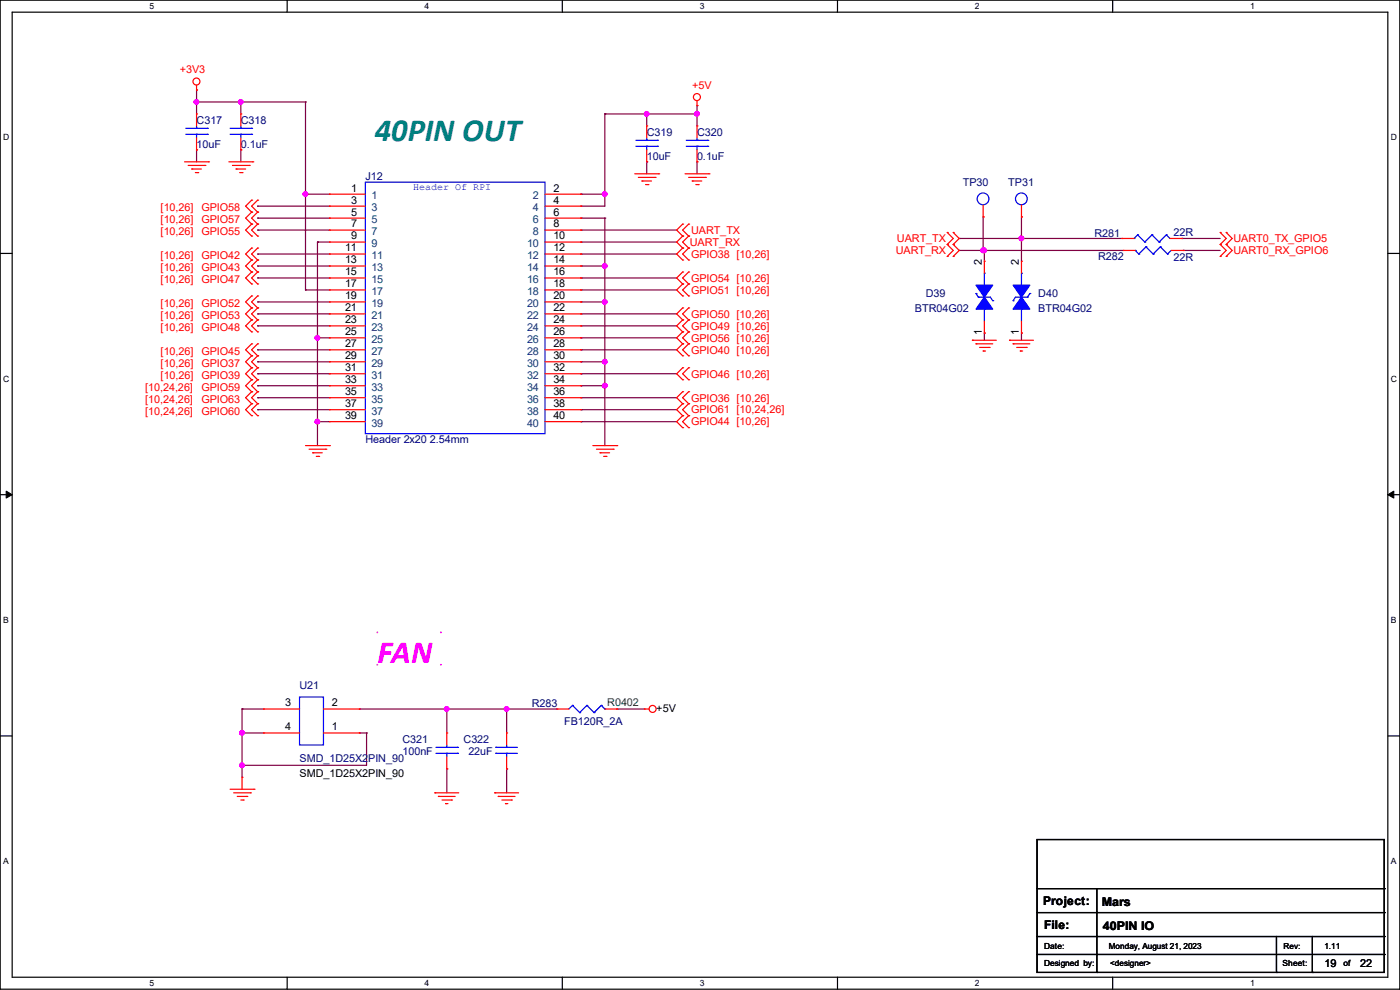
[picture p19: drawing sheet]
<svg xmlns="http://www.w3.org/2000/svg" width="297mm" height="210mm" viewBox="0 0 297 210" stroke-linecap="round" stroke-linejoin="round" font-family="sans-serif">
<defs><g id="words">
<text font-size="6.9" fill="#008080" x="79.5" y="29.9">40PIN OUT</text>
<text font-size="6.9" fill="#f0f" x="80.1" y="140.7">FAN</text>
<g font-size="2.5">
<text x="221.3" y="191.9">Project:</text>
<text x="221.5" y="197">File:</text>
<text x="233.7" y="192.2">Mars</text>
<text x="234" y="197.2">40PIN IO</text>
</g>
<g font-size="2.3" fill="#f00">
<text x="38.1" y="15.6">+3V3</text>
<text x="146.9" y="18.9">+5V</text>
<text x="34.1" y="44.8">[10,26]</text>
<text x="34.1" y="47.3">[10,26]</text>
<text x="42.7" y="44.8">GPIO58</text>
<text x="42.7" y="47.3">GPIO57</text>
<text x="34.1" y="49.9">[10,26]</text>
<text x="42.7" y="49.9">GPIO55</text>
<text x="146.3" y="52.2">UART_RX</text>
<text x="146.6" y="49.6">UART_TX</text>
<text x="190" y="53.9">UART_RX</text>
<text x="190.3" y="51.4">UART_TX</text>
<text x="261.7" y="51.4">UART0_TX_GPIO5</text>
<text x="261.7" y="53.9">UART0_RX_GPIO6</text>
<text x="34.1" y="57.5">[10,26]</text>
<text x="34.1" y="54.9">[10,26]</text>
<text x="42.7" y="57.5">GPIO43</text>
<text x="42.7" y="54.9">GPIO42</text>
<text x="146.6" y="59.8">GPIO54 [10,26]</text>
<text x="146.6" y="54.7">GPIO38 [10,26]</text>
<text x="34.1" y="65.1">[10,26]</text>
<text x="34.1" y="60">[10,26]</text>
<text x="42.7" y="65.1">GPIO52</text>
<text x="42.7" y="60">GPIO47</text>
<text x="146.6" y="62.3">GPIO51 [10,26]</text>
<text x="34.1" y="70.2">[10,26]</text>
<text x="34.1" y="67.6">[10,26]</text>
<text x="42.7" y="70.2">GPIO48</text>
<text x="42.7" y="67.6">GPIO53</text>
<text x="146.6" y="67.4">GPIO50 [10,26]</text>
<text x="146.6" y="69.9">GPIO49 [10,26]</text>
<text x="34.1" y="77.8">[10,26]</text>
<text x="34.1" y="75.3">[10,26]</text>
<text x="42.7" y="77.8">GPIO37</text>
<text x="42.7" y="75.3">GPIO45</text>
<text x="146.6" y="72.5">GPIO56 [10,26]</text>
<text x="146.6" y="75">GPIO40 [10,26]</text>
<text x="30.8" y="82.9">[10,24,26]</text>
<text x="34.1" y="80.3">[10,26]</text>
<text x="42.7" y="80.3">GPIO39</text>
<text x="42.7" y="82.9">GPIO59</text>
<text x="146.6" y="80.1">GPIO46 [10,26]</text>
<text x="30.8" y="88">[10,24,26]</text>
<text x="30.8" y="85.4">[10,24,26]</text>
<text x="42.7" y="88">GPIO60</text>
<text x="42.7" y="85.4">GPIO63</text>
<text x="146.6" y="87.7">GPIO61 [10,24,26]</text>
<text x="146.6" y="85.2">GPIO36 [10,26]</text>
<text x="146.6" y="90.3">GPIO44 [10,26]</text>
</g>
<g font-size="2.3" fill="#000080">
<text x="41.7" y="26.2">C317</text>
<text x="51.1" y="26.2">C318</text>
<text x="137.2" y="28.8">C319</text>
<text x="147.9" y="28.8">C320</text>
<text x="41.7" y="31.3">10uF</text>
<text x="51.1" y="31.3">0.1uF</text>
<text x="137.2" y="33.9">10uF</text>
<text x="147.9" y="33.9">0.1uF</text>
<text x="77.5" y="38.2">J12</text>
<text x="204.3" y="39.5">TP30</text>
<text x="213.9" y="39.5">TP31</text>
<text x="232.2" y="50.4">R281</text>
<text x="249" y="50.1">22R</text>
<text x="233" y="55.2">R282</text>
<text x="249" y="55.5">22R</text>
<text x="196.4" y="63.1">D39</text>
<text x="220.3" y="63.1">D40</text>
<text x="194.1" y="66.1">BTR04G02</text>
<text x="220.3" y="66.1">BTR04G02</text>
<text x="77.5" y="94.1">Header 2x20 2.54mm</text>
<text x="63.5" y="146.1">U21</text>
<text x="112.8" y="149.9">R283</text>
<text x="119.7" y="153.8">FB120R_2A</text>
<text x="63.5" y="161.6">SMD_1D25X2PIN_90</text>
<text x="85.4" y="157.6">C321</text>
<text x="85.4" y="160.1">100nF</text>
<text x="98.3" y="157.6">C322</text>
<text x="99.4" y="160.1">22uF</text>
</g>
<g font-size="2.3">
<text x="74.5" y="40.6">1</text>
<text x="117.4" y="40.6">2</text>
<text x="74.5" y="43.2">3</text>
<text x="74.5" y="45.7">5</text>
<text x="117.4" y="43.2">4</text>
<text x="117.4" y="45.7">6</text>
<text x="73.2" y="53.3">11</text>
<text x="74.5" y="48.3">7</text>
<text x="74.5" y="50.8">9</text>
<text x="117.4" y="48.3">8</text>
<text x="117.4" y="50.8">10</text>
<text x="117.4" y="53.3">12</text>
<text x="73.2" y="55.9">13</text>
<text x="73.2" y="58.4">15</text>
<text x="117.4" y="55.9">14</text>
<text x="117.4" y="58.4">16</text>
<text x="208.3" y="56.2" transform="rotate(-90 208.3 56.2)">2</text>
<text x="216.2" y="56.2" transform="rotate(-90 216.2 56.2)">2</text>
<text x="73.2" y="61">17</text>
<text x="73.2" y="63.5">19</text>
<text x="117.4" y="61">18</text>
<text x="117.4" y="63.5">20</text>
<text x="73.2" y="66">21</text>
<text x="73.2" y="68.6">23</text>
<text x="73.2" y="71.1">25</text>
<text x="117.4" y="66">22</text>
<text x="117.4" y="68.6">24</text>
<text x="117.4" y="71.1">26</text>
<text x="208.3" y="71.2" transform="rotate(-90 208.3 71.2)">1</text>
<text x="216.2" y="71.2" transform="rotate(-90 216.2 71.2)">1</text>
<text x="73.2" y="73.7">27</text>
<text x="73.2" y="76.2">29</text>
<text x="117.4" y="73.7">28</text>
<text x="117.4" y="76.2">30</text>
<text x="73.2" y="78.7">31</text>
<text x="73.2" y="81.3">33</text>
<text x="73.2" y="83.8">35</text>
<text x="117.4" y="78.7">32</text>
<text x="117.4" y="81.3">34</text>
<text x="117.4" y="83.8">36</text>
<text x="73.2" y="86.4">37</text>
<text x="73.2" y="88.9">39</text>
<text x="117.4" y="86.4">38</text>
<text x="117.4" y="88.9">40</text>
<text x="60.5" y="149.9">3</text>
<text x="70.4" y="149.9">2</text>
<text x="60.5" y="154.9">4</text>
<text x="70.4" y="154.9">1</text>
<text x="139.2" y="151">+5V</text>
<text x="63.5" y="164.9">SMD_1D25X2PIN_90</text>
<text x="281" y="205.1">19</text>
<text x="288.6" y="205.1">22</text>
</g>
<g font-size="2.3" fill="#004080">
<text x="78.8" y="42.2">1</text>
<text x="78.8" y="44.8">3</text>
<text x="78.8" y="47.3">5</text>
<text x="113.1" y="42.2">2</text>
<text x="113.1" y="44.8">4</text>
<text x="113.1" y="47.3">6</text>
<text x="78.8" y="49.9">7</text>
<text x="78.8" y="52.4">9</text>
<text x="111.8" y="52.4">10</text>
<text x="113.1" y="49.9">8</text>
<text x="78.8" y="54.9">11</text>
<text x="78.8" y="57.5">13</text>
<text x="111.8" y="54.9">12</text>
<text x="111.8" y="57.5">14</text>
<text x="78.8" y="60">15</text>
<text x="78.8" y="62.6">17</text>
<text x="78.8" y="65.1">19</text>
<text x="111.8" y="60">16</text>
<text x="111.8" y="62.6">18</text>
<text x="111.8" y="65.1">20</text>
<text x="78.8" y="67.6">21</text>
<text x="78.8" y="70.2">23</text>
<text x="111.8" y="67.6">22</text>
<text x="111.8" y="70.2">24</text>
<text x="78.8" y="72.7">25</text>
<text x="78.8" y="75.3">27</text>
<text x="78.8" y="77.8">29</text>
<text x="111.8" y="72.7">26</text>
<text x="111.8" y="75.3">28</text>
<text x="111.8" y="77.8">30</text>
<text x="78.8" y="80.3">31</text>
<text x="78.8" y="82.9">33</text>
<text x="111.8" y="80.3">32</text>
<text x="111.8" y="82.9">34</text>
<text x="78.8" y="85.4">35</text>
<text x="78.8" y="88">37</text>
<text x="111.8" y="85.4">36</text>
<text x="111.8" y="88">38</text>
<text x="78.8" y="90.5">39</text>
<text x="111.8" y="90.5">40</text>
</g>
<text font-size="2.3" fill="#008000" x="128.8" y="149.7">R0402</text>
<text font-size="2.1" fill="#00f" x="87.7" y="40.3">Header Of RPI</text>
<g font-size="1.8">
<text x="31.7" y="1.9">5</text>
<text x="90.1" y="1.9">4</text>
<text x="148.5" y="1.9">3</text>
<text x="206.8" y="1.9">2</text>
<text x="265.2" y="1.9">1</text>
<text x=".7" y="29.8">D</text>
<text x="295.1" y="29.8">D</text>
<text x=".7" y="80.9">C</text>
<text x="295.1" y="80.9">C</text>
<text x=".7" y="132.1">B</text>
<text x="295.1" y="132.1">B</text>
<text x=".7" y="183.3">A</text>
<text x="295.1" y="183.3">A</text>
<text x="221.5" y="201.3">Date:</text>
<text x="235.2" y="201.3">Monday, August 21, 2023</text>
<text x="281" y="201.3">1.11</text>
<text x="31.7" y="209.2">5</text>
<text x="90.1" y="209.2">4</text>
<text x="148.5" y="209.2">3</text>
<text x="206.8" y="209.2">2</text>
<text x="221.5" y="204.9">Designed by:</text>
<text x="235.5" y="204.9">&lt;designer&gt;</text>
<text x="265.2" y="209.2">1</text>
<text x="272.1" y="204.9">Sheet:</text>
<text x="285" y="204.9">of</text>
</g>
<text font-size="1.7" x="272.3" y="201.3">Rev:</text>
</g></defs>
<path d="M0 0h297v209.8h-297zM2.6 2.6h291.8v204.7h-291.8z" fill="none" stroke="#000" stroke-width=".25"/>
<g fill="#fff">
<path d="M31.7 .3h1v2h-1z"/>
<path d="M31.7 207.6h1v1.9h-1z"/>
</g>
<path d="M60.9 0v2.6M60.9 207.3v2.5" fill="none" stroke="#000" stroke-width=".25"/>
<g fill="#fff">
<path d="M90.1 .3h1v2h-1z"/>
<path d="M90.1 207.6h1v1.9h-1z"/>
</g>
<path d="M119.3 0v2.6M119.3 207.3v2.5" fill="none" stroke="#000" stroke-width=".25"/>
<g fill="#fff">
<path d="M148.5 .3h.9v2h-.9z"/>
<path d="M148.5 207.6h.9v1.9h-.9z"/>
</g>
<path d="M177.7 0v2.6M177.7 207.3v2.5" fill="none" stroke="#000" stroke-width=".25"/>
<g fill="#fff">
<path d="M206.8 .3h1v2h-1z"/>
<path d="M206.8 207.6h1v1.9h-1z"/>
</g>
<path d="M236.1 0v2.6M236.1 207.3v2.5" fill="none" stroke="#000" stroke-width=".25"/>
<g fill="#fff">
<path d="M265.2 .3h1v2h-1z"/>
<path d="M265.2 207.6h1v1.9h-1z"/>
<path d="M.7 28.2h1.2v1.9h-1.2z"/>
<path d="M295.1 28.2h1.2v1.9h-1.2z"/>
<path d="M.7 79.3h1.2v2h-1.2z"/>
<path d="M295.1 79.3h1.2v2h-1.2z"/>
</g>
<path d="M0 53.8h2.6M294.4 53.8h2.6" fill="none" stroke="#000" stroke-width=".25"/>
<g fill="#fff">
<path d="M.7 130.5h1.2v2h-1.2z"/>
<path d="M295.1 130.5h1.1v2h-1.1z"/>
</g>
<path d="M0 104.9h2.6M294.4 104.9h2.6" fill="none" stroke="#000" stroke-width=".25"/>
<path d="M1.3 104.2l1.3 .7-1.3 .8zM294.4 104.9l1.3-.7v1.5z" fill="#000" stroke="#000" stroke-width=".21"/>
<g fill="#fff">
<path d="M.7 181.7h1.2v2h-1.2z"/>
<path d="M295.1 181.7h1.1v2h-1.1z"/>
</g>
<path d="M0 156.1h2.6M294.4 156.1h2.6" fill="none" stroke="#000" stroke-width=".25"/>
<path d="M79.9 134h.3v.3h-.3zM93.3 134h.4v.3h-.4zM93.3 140.8h.4v.4h-.4zM79.9 140.8h.3v.4h-.3z" fill-rule="evenodd" fill="#f0f"/>
<g fill="none" stroke="#800040" stroke-width=".25">
<path d="M41.7 19.1h.1M41.7 19.1v5.1M41.7 31.8h.1M41.7 21.6h.1M41.7 31.8v2.5M41.7 21.6h23.1M51.1 31.8h.1M51.1 21.6h.1M51.1 21.6v2.6M51.1 31.8v2.5M64.8 21.6h.1M64.8 21.6v39.9"/>
<path d="M128.3 24.2h.1M128.3 24.2v19.5h-5.1M128.3 24.2h19.6M137.2 34.3h.1M137.2 24.2h.1M137.2 24.2v2.5M137.2 34.3v2.6M147.9 22.4h.1M147.9 34.3h.1M147.9 24.2h.1M147.9 22.4v4.3M147.9 34.3v2.6"/>
<path d="M54.7 46.3h.1M54.7 48.8h.1M54.7 53.9h.1M54.7 56.4h.1M54.7 43.7h.1M54.7 59h.1M54.7 56.4h15.2M54.7 46.3h15.2M54.7 48.8h15.2M54.7 43.7h15.2M54.7 53.9h15.2M54.7 59h15.2"/>
<path d="M64.8 41.2h.1M64.8 41.2h5.1M67.4 51.4h.1M67.4 51.4v43.1M67.4 51.4h2.5M123.2 56.4h.1M123.2 46.3h.1M123.2 48.8h.1M123.2 43.7h.1M123.2 41.2h.1M123.2 53.9h.1M123.2 59h.1"/>
<path d="M123.2 51.4h.1M123.2 51.4h20.4M123.2 41.2h5.1M123.2 56.4h5.1M123.2 46.3h5.1M123.2 48.8h20.4M123.2 53.9h20.4M123.2 59h20.4M128.3 46.3h.1M128.3 56.4h.1M128.3 41.2h.1M128.3 46.3v48.2"/>
<path d="M203.5 53.1h.1M203.5 50.6h.1M203.5 53.1h34.8M203.5 50.6h34.5M208.6 53.1h.1M208.6 46h.1M208.6 46v7.1M208.8 53.1h.1M208.8 53.1v2.3M216.7 50.6h.1M216.7 46h.1M216.7 46v9.4"/>
<path d="M250.7 50.6h.1M250.7 50.6h8.2M251 53.1h.1M251 53.1h7.9M54.7 74.2h.1M54.7 76.8h.1M54.7 79.3h.1M54.7 64.1h.1M54.7 66.6h.1M54.7 69.1h.1M54.7 76.8h15.2M54.7 64.1h15.2"/>
<path d="M54.7 69.1h15.2M54.7 74.2h15.2M54.7 79.3h15.2M54.7 66.6h15.2M64.8 61.5h.1M64.8 61.5h5.1M67.4 71.7h.1M67.4 71.7h2.5M123.2 76.8h.1M123.2 64.1h.1M123.2 69.1h.1M123.2 71.7h.1"/>
<path d="M123.2 74.2h.1M123.2 79.3h.1M123.2 61.5h.1M123.2 66.6h.1M123.2 61.5h20.4M123.2 71.7h20.4M123.2 76.8h5.1M123.2 64.1h5.1M123.2 69.1h20.4M123.2 74.2h20.4M123.2 79.3h20.4M123.2 66.6h20.4"/>
<path d="M128.3 76.8h.1M128.3 64.1h.1M208.8 70.7h.1M208.8 70.7v1.5M216.7 70.7h.1M216.7 70.7v1.5M54.7 81.8h.1M54.7 84.4h.1M54.7 86.9h.1M54.7 81.8h15.2M54.7 84.4h15.2M54.7 86.9h15.2"/>
<path d="M67.4 89.5h.1M67.4 89.5h2.5M123.2 81.8h.1M123.2 84.4h.1M123.2 86.9h.1M123.2 89.5h.1M123.2 89.5h20.4M123.2 81.8h5.1M123.2 84.4h20.4M123.2 86.9h20.4M128.3 81.8h.1M51.4 150.4h.1"/>
<path d="M51.4 155.5h.1M51.4 150.4h4.5M51.4 150.4v14.5M51.4 155.5h4.5M76.2 150.4h.1M76.2 155.5h.1M76.2 150.4h42M76.2 155.5h1.6M77.8 155.5h.1M77.8 155.5v6.8h-26.4M94.8 150.4h.1M94.8 150.4v5.1"/>
<path d="M107.5 150.4h.1M107.5 150.4v5.1M130.9 150.4h.1M130.9 150.4h5.8M51.4 162.3h.1M94.8 163.1h.1M94.8 163.1v5.1M107.5 163.1h.1M107.5 163.1v5.1"/>
</g>
<g fill="#f0f" stroke="#f0f" stroke-width=".25">
<circle cx="64.8" cy="41.2" r=".49"/>
<circle cx="67.3" cy="89.4" r=".49"/>
<circle cx="67.3" cy="71.6" r=".49"/>
<circle cx="128.3" cy="81.8" r=".49"/>
<circle cx="128.3" cy="76.7" r=".49"/>
<circle cx="128.3" cy="56.4" r=".49"/>
<circle cx="128.3" cy="41.2" r=".49"/>
<circle cx="128.3" cy="64" r=".49"/>
<circle cx="51.1" cy="21.6" r=".49"/>
<circle cx="41.7" cy="21.6" r=".49"/>
<circle cx="51.3" cy="155.5" r=".49"/>
<circle cx="107.5" cy="150.4" r=".49"/>
<circle cx="208.6" cy="53.1" r=".49"/>
<circle cx="216.7" cy="50.6" r=".49"/>
<circle cx="208.8" cy="53.1" r=".49"/>
<circle cx="137.2" cy="24.2" r=".49"/>
<circle cx="147.8" cy="24.2" r=".49"/>
<circle cx="94.8" cy="150.4" r=".49"/>
<circle cx="51.3" cy="162.3" r=".49"/>
</g>
<g fill="none" stroke="#f00" stroke-width=".25">
<path d="M41.7 19.1h.1M41.7 18.1v1M39.2 34.3h5M39.9 35.1h3.6M40.7 35.9h.1M40.7 35.9h2M41.4 36.6h.6M41.7 24.2h.1M41.7 31.8h.1M41.7 24.2v2.5M41.7 29.3v2.5M42 36.6h.1"/>
<path d="M43.5 35.1h.1M44.2 34.3h.1M48.6 34.3h5M49.3 35.1h3.6M50.1 35.9h.1M50.1 35.9h2M50.8 36.6h.6M51.1 24.2h.1M51.1 31.8h.1M51.1 24.2v2.5M51.1 29.3v2.5M51.4 36.6h.1"/>
<path d="M52.9 35.1h.1M53.6 34.3h.1M134.7 36.9h5M135.4 37.6h3.6M136.2 38.4h.1M136.2 38.4h2M136.9 39.2h.6M137.2 26.7h.1M137.2 34.3h.1M137.2 26.7v2.6M137.2 31.8v2.5M137.5 39.2h.1"/>
<path d="M139 37.6h.1M139.7 36.9h.1M145.3 36.9h5.1M146.1 37.6h3.5M146.9 38.4h.1M146.9 38.4h2M147.6 39.2h.5M147.9 22.4h.1M147.9 26.7h.1M147.9 34.3h.1M147.9 21.4v1M147.9 26.7v2.6"/>
<path d="M147.9 31.8v2.5M148.1 39.2h.1M149.6 37.6h.1M150.4 36.9h.1M53.4 55.2h.1M53.4 57.7h.1M53.4 52.6h.1M53.4 42.5h.1M53.4 45h.1M53.4 47.5h.1M53.4 50.1h.1M53.4 55.2l-1.3 1.2 1.3 1.3"/>
<path d="M53.4 52.6l-1.3 1.3 1.3 1.3M53.4 42.5l-1.3 1.2 1.3 1.3M53.4 45l-1.3 1.3 1.3 1.2M53.4 47.5l-1.3 1.3 1.3 1.3M53.4 57.7l-1.3 1.3 1.3 1.2M54.7 55.2h.1M54.7 57.7h.1M54.7 52.6h.1M54.7 42.5h.1M54.7 45h.1M54.7 47.5h.1M54.7 50.1h.1"/>
<path d="M54.7 55.2l-1.3 1.2 1.3 1.3M54.7 52.6l-1.3 1.3 1.3 1.3M54.7 42.5l-1.3 1.2 1.3 1.3M54.7 45l-1.3 1.3 1.3 1.2M54.7 47.5l-1.3 1.3 1.3 1.3M54.7 57.7l-1.3 1.3 1.3 1.2M69.9 41.2h.1M69.9 43.7h.1M69.9 46.3h.1M69.9 48.8h.1M69.9 51.4h.1M69.9 53.9h.1"/>
<path d="M69.9 56.4h.1M69.9 59h.1M69.9 41.2h7.6M69.9 43.7h7.6M69.9 46.3h7.6M69.9 48.8h7.6M69.9 51.4h7.6M69.9 53.9h7.6M69.9 56.4h7.6M69.9 59h7.6M115.6 41.2h7.6M115.6 43.7h7.6"/>
<path d="M115.6 46.3h7.6M115.6 48.8h7.6M115.6 51.4h7.6M115.6 53.9h7.6M115.6 56.4h7.6M115.6 59h7.6M123.2 41.2h.1M123.2 43.7h.1M123.2 46.3h.1M123.2 48.8h.1M123.2 51.4h.1M123.2 53.9h.1"/>
<path d="M123.2 56.4h.1M123.2 59h.1M144.8 57.7h.1M144.8 52.6h.1M144.8 55.2h.1M144.8 47.5h.1M144.8 50.1h.1M144.8 57.7l-1.2 1.3 1.2 1.2M144.8 52.6l-1.2 1.3 1.2 1.3M144.8 47.5l-1.2 1.3 1.2 1.3M144.8 50.1l-1.2 1.3 1.2 1.2M146.1 57.7h.1"/>
<path d="M146.1 55.2h.1M146.1 52.6h.1M146.1 50.1h.1M146.1 47.5h.1M146.1 57.7l-1.3 1.3 1.3 1.2M146.1 52.6l-1.3 1.3 1.3 1.3M146.1 47.5l-1.3 1.3 1.3 1.3M146.1 50.1l-1.3 1.3 1.3 1.2M201 51.9h.1M201 49.3h.1M201 54.4h.1M201 49.3l1.2 1.3-1.2 1.3"/>
<path d="M201 51.9l1.2 1.2-1.2 1.3M202.2 49.3h.1M202.2 51.9h.1M202.2 54.4h.1M202.2 49.3l1.3 1.3-1.3 1.3M202.2 51.9l1.3 1.2-1.3 1.3M208.6 46h.1M208.6 43.5v2.5M208.8 55.4h.1M208.8 55.4v2.6M216.7 46h.1M216.7 55.4h.1"/>
<path d="M216.7 43.5v2.5M216.7 55.4v2.6M238 50.6h.1M238 50.6h2.6M238.3 53.1h.1M238.3 53.1h2.5M248.2 50.6h2.5M248.5 53.1h2.5M250.7 50.6h.1M251 53.1h.1M258.9 49.3h.1M258.9 51.9h.1"/>
<path d="M258.9 54.4h.1M258.9 49.3l1.2 1.3-1.2 1.3M258.9 51.9l1.2 1.2-1.2 1.3M260.1 49.3h.1M260.1 51.9h.1M260.1 54.4h.1M260.1 49.3l1.3 1.3-1.3 1.3M260.1 51.9l1.3 1.2-1.3 1.3M53.4 75.5h.1M53.4 78h.1M53.4 72.9h.1M53.4 67.9h.1"/>
<path d="M53.4 70.4h.1M53.4 62.8h.1M53.4 65.3h.1M53.4 60.2h.1M53.4 75.5l-1.3 1.3 1.3 1.2M53.4 78l-1.3 1.3 1.3 1.3M53.4 72.9l-1.3 1.3 1.3 1.3M53.4 67.9l-1.3 1.2 1.3 1.3M53.4 62.8l-1.3 1.3 1.3 1.2M53.4 65.3l-1.3 1.3 1.3 1.3M54.7 75.5h.1M54.7 78h.1"/>
<path d="M54.7 72.9h.1M54.7 67.9h.1M54.7 70.4h.1M54.7 62.8h.1M54.7 65.3h.1M54.7 60.2h.1M54.7 75.5l-1.3 1.3 1.3 1.2M54.7 78l-1.3 1.3 1.3 1.3M54.7 72.9l-1.3 1.3 1.3 1.3M54.7 67.9l-1.3 1.2 1.3 1.3M54.7 62.8l-1.3 1.3 1.3 1.2M54.7 65.3l-1.3 1.3 1.3 1.3"/>
<path d="M69.9 61.5h.1M69.9 64.1h.1M69.9 66.6h.1M69.9 69.1h.1M69.9 71.7h.1M69.9 74.2h.1M69.9 76.8h.1M69.9 79.3h.1M69.9 61.5h7.6M69.9 64.1h7.6M69.9 66.6h7.6M69.9 69.1h7.6"/>
<path d="M69.9 71.7h7.6M69.9 74.2h7.6M69.9 76.8h7.6M69.9 79.3h7.6M115.6 61.5h7.6M115.6 64.1h7.6M115.6 66.6h7.6M115.6 69.1h7.6M115.6 71.7h7.6M115.6 74.2h7.6M115.6 76.8h7.6M115.6 79.3h7.6"/>
<path d="M123.2 61.5h.1M123.2 64.1h.1M123.2 66.6h.1M123.2 69.1h.1M123.2 71.7h.1M123.2 74.2h.1M123.2 76.8h.1M123.2 79.3h.1M144.8 60.2h.1M144.8 62.8h.1M144.8 70.4h.1M144.8 72.9h.1"/>
<path d="M144.8 65.3h.1M144.8 67.9h.1M144.8 78h.1M144.8 75.5h.1M144.8 60.2l-1.2 1.3 1.2 1.3M144.8 70.4l-1.2 1.3 1.2 1.2M144.8 65.3l-1.2 1.3 1.2 1.3M144.8 67.9l-1.2 1.2 1.2 1.3M144.8 78l-1.2 1.3 1.2 1.3M144.8 72.9l-1.2 1.3 1.2 1.3M146.1 62.8h.1M146.1 60.2h.1"/>
<path d="M146.1 72.9h.1M146.1 70.4h.1M146.1 67.9h.1M146.1 65.3h.1M146.1 78h.1M146.1 75.5h.1M146.1 60.2l-1.3 1.3 1.3 1.3M146.1 70.4l-1.3 1.3 1.3 1.2M146.1 65.3l-1.3 1.3 1.3 1.3M146.1 67.9l-1.3 1.2 1.3 1.3M146.1 78l-1.3 1.3 1.3 1.3M146.1 72.9l-1.3 1.3 1.3 1.3"/>
<path d="M206.3 72.2h.1M206.3 72.2h5.1M207.1 72.9h.1M207.1 72.9h3.5M207.8 73.7h2M208.6 74.5h.1M208.6 74.5h.5M208.8 70.7h.1M208.8 68.1v2.6M209.8 73.7h.1M214.2 72.2h.1M214.2 72.2h5"/>
<path d="M214.9 72.9h.1M214.9 72.9h3.6M215.7 73.7h2M216.5 74.5h.1M216.5 74.5h.5M216.7 70.7h.1M216.7 68.1v2.6M217.7 73.7h.1M53.4 80.6h.1M53.4 85.6h.1M53.4 88.2h.1M53.4 83.1h.1"/>
<path d="M53.4 85.6l-1.3 1.3 1.3 1.3M53.4 80.6l-1.3 1.2 1.3 1.3M53.4 83.1l-1.3 1.3 1.3 1.2M54.7 80.6h.1M54.7 85.6h.1M54.7 88.2h.1M54.7 83.1h.1M54.7 85.6l-1.3 1.3 1.3 1.3M54.7 80.6l-1.3 1.2 1.3 1.3M54.7 83.1l-1.3 1.3 1.3 1.2M64.8 94.5h5.1M65.6 95.3h3.5"/>
<path d="M66.3 96.1h.1M66.3 96.1h2.1M67.1 96.8h.5M67.6 96.8h.1M69.1 95.3h.1M69.9 94.5h.1M69.9 81.8h.1M69.9 84.4h.1M69.9 86.9h.1M69.9 89.5h.1M69.9 81.8h7.6M69.9 84.4h7.6"/>
<path d="M69.9 86.9h7.6M69.9 89.5h7.6M115.6 81.8h7.6M115.6 84.4h7.6M115.6 86.9h7.6M115.6 89.5h7.6M123.2 81.8h.1M123.2 84.4h.1M123.2 86.9h.1M123.2 89.5h.1M125.8 94.5h5.1M126.5 95.3h3.6"/>
<path d="M127.3 96.1h.1M127.3 96.1h2M128.1 96.8h.5M128.6 96.8h.1M130.1 95.3h.1M130.9 94.5h.1M144.8 85.6h.1M144.8 88.2h.1M144.8 80.6h.1M144.8 83.1h.1M144.8 90.7h.1M144.8 85.6l-1.2 1.3 1.2 1.3"/>
<path d="M144.8 83.1l-1.2 1.3 1.2 1.2M144.8 88.2l-1.2 1.3 1.2 1.2M146.1 88.2h.1M146.1 85.6h.1M146.1 80.6h.1M146.1 83.1h.1M146.1 90.7h.1M146.1 85.6l-1.3 1.3 1.3 1.3M146.1 83.1l-1.3 1.3 1.3 1.2M146.1 88.2l-1.3 1.3 1.3 1.2M55.9 150.4h.1M55.9 155.5h.1"/>
<path d="M55.9 150.4h7.6M55.9 155.5h7.6M68.6 150.4h7.6M68.6 155.5h7.6M76.2 155.5h.1M76.2 150.4h.1M94.8 155.5h.1M94.8 155.5v2.5M107.5 155.5h.1M107.5 155.5v2.5M118.2 150.4h.1M118.2 150.4h2.5"/>
<path d="M128.3 150.4h2.6M130.9 150.4h.1M136.7 150.4h.1M136.7 150.4h1M48.8 167.4h5.1M49.6 168.2h3.5M50.3 169h2.1M51.1 169.7h.5M51.4 164.9h.1M51.4 164.9v2.5M51.6 169.7h.1M52.4 169h.1"/>
<path d="M53.1 168.2h.1M53.9 167.4h.1M92.2 168.2h.1M92.2 168.2h5.1M93 169h.1M93 169h3.6M93.8 169.7h2M94.5 170.5h.1M94.5 170.5h.5M94.8 163.1h.1M94.8 160.6v2.5M95.8 169.7h.1"/>
<path d="M104.9 168.2h.1M104.9 168.2h5.1M105.7 169h.1M105.7 169h3.6M106.5 169.7h2M107.2 170.5h.1M107.2 170.5h.5M107.5 163.1h.1M107.5 160.6v2.5M108.5 169.7h.1"/>
<circle cx="41.7" cy="17.3" r=".74"/>
<circle cx="147.8" cy="20.6" r=".74"/>
<circle cx="138.5" cy="150.4" r=".74"/>
</g>
<g fill="none" stroke="#000" stroke-width=".25">
<path d="M220 178.1h73.7v28.2h-73.7zM220 188.5h73.7M220 193.6h73.7M220 198.7h73.7M232.7 188.5v17.8M270.8 198.7v7.6M278.4 198.7v7.6M293.7 188.5h.1M293.7 193.6h.1M293.7 198.7h.1M220 202.5h73.7M232.7 206.3h.1"/>
<path d="M270.8 206.3h.1M278.4 206.3h.1M293.7 202.5h.1"/>
</g>
<g fill="none" stroke="#00f" stroke-width=".25">
<path d="M39.4 28.5h4.6M39.4 27.2h4.6M41.7 27.2h.1M41.7 28.5h.1M41.7 26.7v.5M41.7 28.5v.8M44 28.5h.1M44 27.2h.1M48.8 28.5h4.6M48.8 27.2h4.6M51.1 27.2h.1M51.1 28.5h.1"/>
<path d="M51.1 26.7v.5M51.1 28.5v.8M53.4 28.5h.1M53.4 27.2h.1M77.5 38.7h38.1v53.3h-38.1zM134.9 31h4.6M134.9 29.8h4.6M137.2 29.8h.1M137.2 31h.1M137.2 29.3v.5M137.2 31v.8M139.5 31h.1"/>
<path d="M139.5 29.8h.1M145.6 31h4.6M145.6 29.8h4.6M147.9 29.8h.1M147.9 31h.1M147.9 29.3v.5M147.9 31v.8M150.2 31h.1M150.2 29.8h.1M208.8 58h.1M208.8 58v2.5M216.7 58h.1"/>
<path d="M216.7 58v2.5M240.6 50.6h.1M240.8 53.1h.1M240.8 53.1l.8 .8M241.3 49.8h.1M241.3 49.8l1.6 1.6M241.3 49.8l-.7 .8M241.6 53.9h.1M242.9 51.4h.1M243.1 52.4h.1M243.1 52.4l1.5 1.5M243.1 52.4l-1.5 1.5"/>
<path d="M244.4 49.8h.1M244.4 49.8l1.5 1.6M244.4 49.8l-1.5 1.6M244.6 53.9h.1M245.9 51.4h.1M246.2 52.4h.1M246.2 52.4l1.5 1.5M246.2 52.4l-1.6 1.5M247.4 49.8h.1M247.4 49.8l.8 .8M247.4 49.8l-1.5 1.6M247.7 53.9h.1"/>
<path d="M248.5 53.1l-.8 .8M207.1 62.3h.1M207.1 62.3l.5 .7M207.6 63h.1M207.6 63h2.5l.5 .8M208.8 65.6h.1M208.8 65.6v2.5M210.6 63.8h.1M214.9 63.8h.1M216.7 65.6h.1M216.7 65.6v2.5M218 63h.1"/>
<path d="M218 63h-2.6l-.5 .8M218.5 62.3h.1M218.5 62.3l-.5 .7M63.5 147.9h5.1v10.1h-5.1zM92.5 159.8h4.6M92.5 158.5h4.6M94.8 158.5h.1M94.8 159.8h.1M94.8 158v.5M94.8 159.8v.8M97.1 159.8h.1M97.1 158.5h.1"/>
<path d="M105.2 159.8h.1M105.2 158.5h.1M105.2 159.8h4.6M105.2 158.5h4.6M107.5 158.5h.1M107.5 159.8h.1M107.5 158v.5M107.5 159.8v.8M121.5 149.6h.1M121.5 149.6l-.8 .8M121.5 149.6l1.5 1.6M123 151.2h.1"/>
<path d="M124.5 149.6h.1M124.5 149.6l-1.5 1.6M124.5 149.6l1.5 1.6M126 151.2h.1M127.6 149.6h.1M127.6 149.6l-1.6 1.6M127.6 149.6l.7 .8M128.3 150.4h.1"/>
<circle cx="208.6" cy="42.2" r="1.25"/>
<circle cx="216.7" cy="42.2" r="1.25"/>
</g>
<g fill="#00f" stroke="#00f" stroke-width=".25">
<path d="M216.7 63l1.8 2.6h-3.6z" fill-rule="evenodd"/>
<path d="M214.9 60.5h3.6l-1.8 2.5z" fill-rule="evenodd"/>
<path d="M208.8 63l1.8 2.6h-3.5z" fill-rule="evenodd"/>
<path d="M207.1 60.5h3.5l-1.8 2.5z" fill-rule="evenodd"/>
</g>
<use href="#words"/>
</svg>
